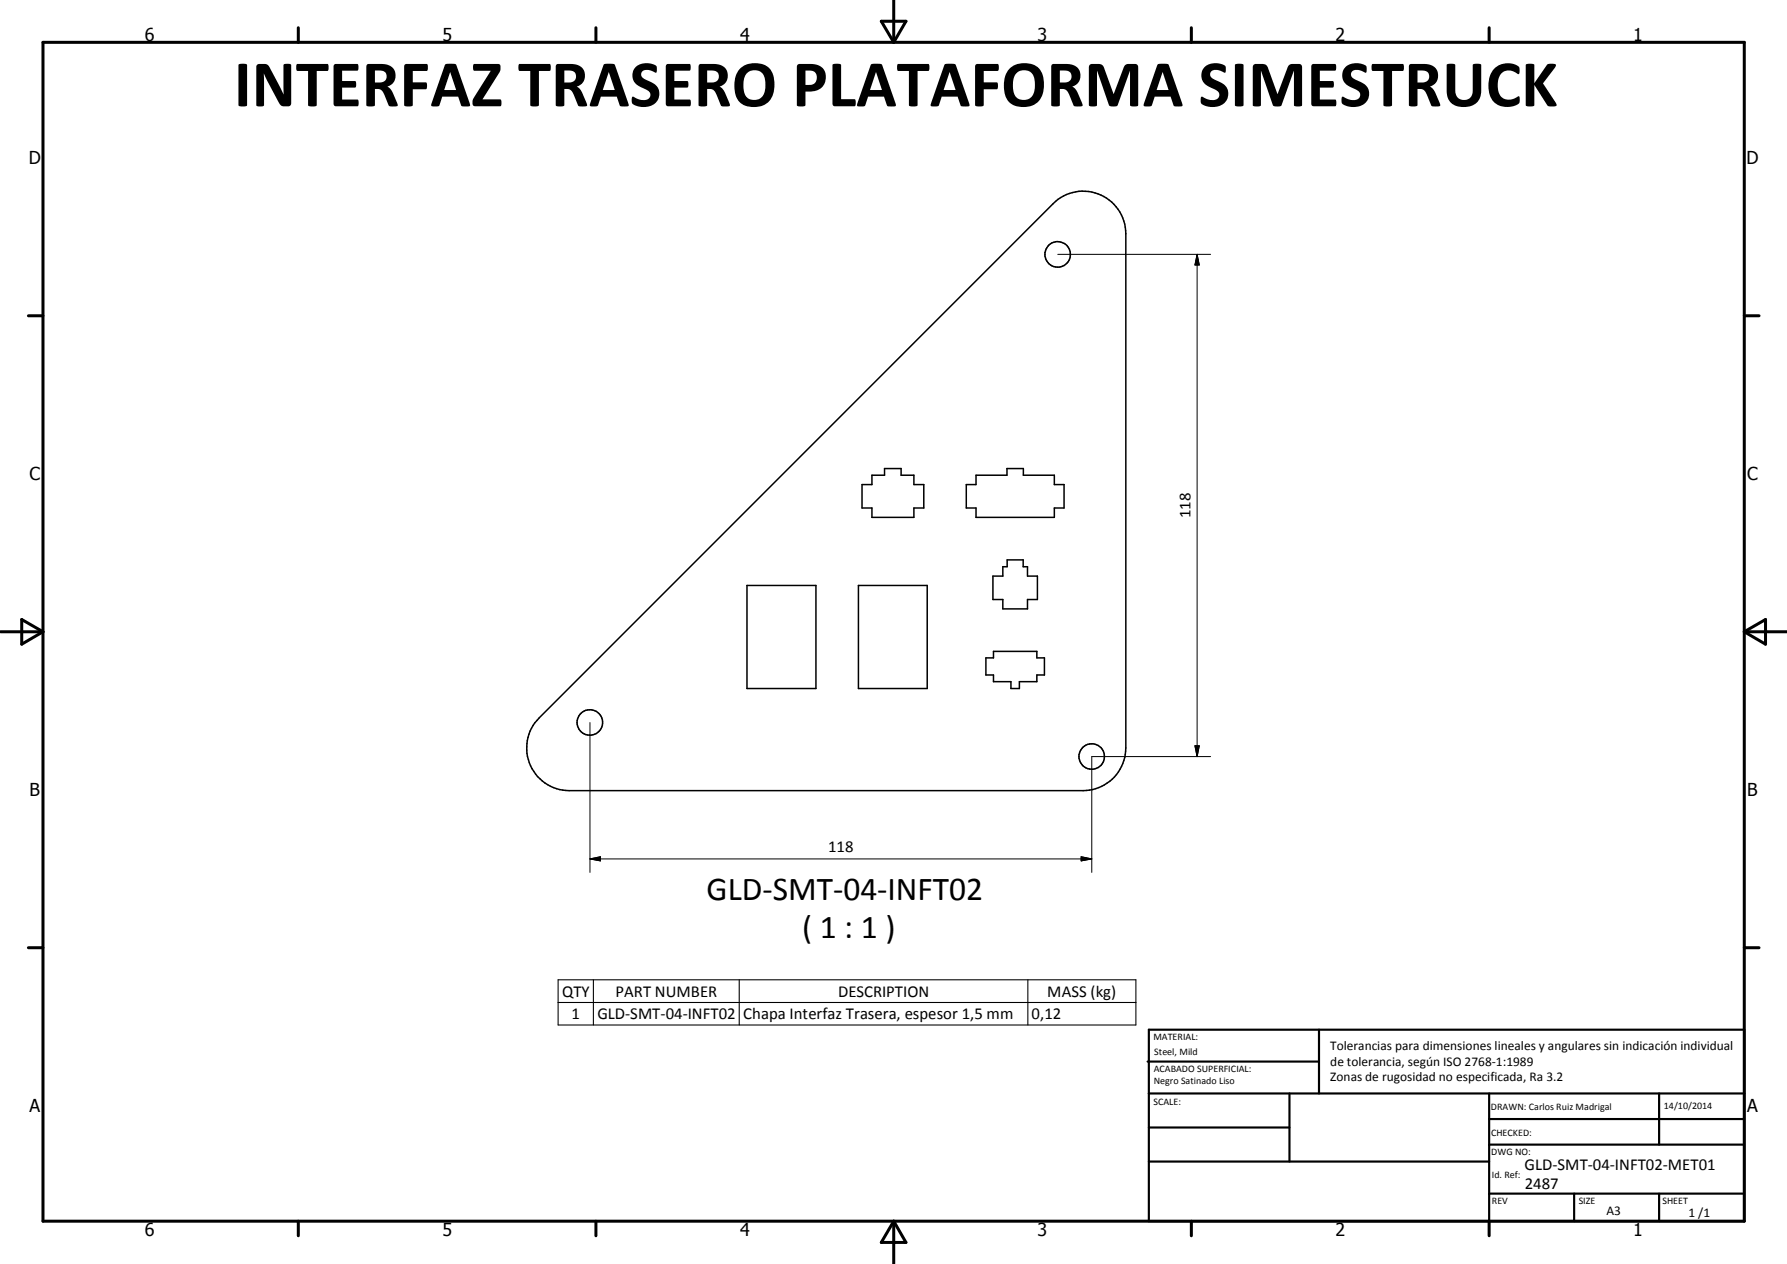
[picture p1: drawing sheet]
<svg xmlns="http://www.w3.org/2000/svg" width="420mm" height="297mm" viewBox="0 0 420 297" stroke-linecap="round" stroke-linejoin="round" font-family="sans-serif">
<defs><g id="words">
<text font-size="15.8" x="55" y="25">INTERFAZ TRASERO PLATAFORMA SIMESTRUCK</text>
<g font-size="7.9">
<text x="166.1" y="211.5">GLD-SMT-04-INFT02</text>
<text x="188.6" y="220.5">( 1 : 1 )</text>
</g>
<g font-size="4.2">
<text x="34" y="9.6">6</text>
<text x="104" y="9.6">5</text>
<text x="174" y="9.6">4</text>
<text x="244" y="9.6">3</text>
<text x="314" y="9.6">2</text>
<text x="384" y="9.6">1</text>
<text x="6.8" y="38.7">D</text>
<text x="410.6" y="38.7">D</text>
<text x="7" y="112.9">C</text>
<text x="410.8" y="112.9">C</text>
<text x="7" y="187.1">B</text>
<text x="410.8" y="187.1">B</text>
<text x="7" y="261.4">A</text>
<text x="410.8" y="261.4">A</text>
<text x="34" y="290.4">6</text>
<text x="104" y="290.4">5</text>
<text x="174" y="290.4">4</text>
<text x="244" y="290.4">3</text>
<text x="314" y="290.4">2</text>
<text x="384" y="290.4">1</text>
</g>
<g font-size="3.9">
<text x="279.9" y="121.8" transform="rotate(-90 279.9 121.8)">118</text>
<text x="194.7" y="200.3">118</text>
<text x="132.2" y="234.2">QTY</text>
<text x="134.4" y="239.5">1</text>
<text x="140.5" y="239.5">GLD-SMT-04-INFT02</text>
<text x="144.7" y="234.2">PART NUMBER</text>
<text x="174.7" y="239.6">Chapa Interfaz Trasera, espesor 1,5 mm</text>
<text x="197" y="234.2">DESCRIPTION</text>
<text x="242.6" y="239.5">0,12</text>
<text x="246.2" y="234.3">MASS (kg)</text>
<text x="358.5" y="275">GLD-SMT-04-INFT02-MET01</text>
<text x="358.5" y="279.4">2487</text>
</g>
<g font-size="3.1">
<text x="312.7" y="246.8">Tolerancias para dimensiones lineales y angulares sin indicación individual</text>
<text x="312.7" y="250.4">de tolerancia, según ISO 2768-1:1989</text>
<text x="312.7" y="254">Zonas de rugosidad no especificada, Ra 3.2</text>
<text x="377.7" y="285.6">A3</text>
<text x="397" y="285.9">1 /1</text>
</g>
<g font-size="2.4">
<text x="271.2" y="244.4">MATERIAL:</text>
<text x="271.3" y="252">ACABADO SUPERFICIAL:</text>
<text x="271.4" y="247.9">Steel, Mild</text>
<text x="271.3" y="254.6">Negro Satinado Liso</text>
<text x="271.2" y="259.7">SCALE:</text>
<text x="350.6" y="260.8">DRAWN: Carlos Ruiz Madrigal</text>
<text x="391.2" y="260.6">14/10/2014</text>
<text x="350.6" y="267">CHECKED:</text>
<text x="350.6" y="271.4">DWG NO:</text>
<text x="350.8" y="276.9">Id. Ref:</text>
<text x="350.8" y="282.8">REV</text>
<text x="371.2" y="282.9">SIZE</text>
<text x="390.9" y="282.9">SHEET</text>
</g>
</g></defs>
<g fill="none" stroke="#000" stroke-width=".35">
<path d="M202.7 113.9h2.3v-2.2h3v-1.6h3.9v1.6h3v2.2h2.3v5.5h-2.3v2.2h-9.9v-2.2h-2.3zM227.2 113.9h2.3v-2.2h7.3v-1.6h3.8v1.6h7.3v2.2h2.3v5.5h-2.3v2.2h-18.4v-2.2h-2.3zM175.6 137.6h16.2v24.2h-16.2zM201.8 137.6h16.2v24.2h-16.2zM236.8 131.6h3.8v1.6h1v2.2h2.3v5.5h-2.3v2.2h-5.8v-2.2h-2.3v-5.5h2.3v-2.2h1zM231.8 154.6h1.8v-1.5h10.2v1.5h1.8v4h-1.8v1.6h-4.1v1.6h-2v-1.6h-4.1v-1.6h-1.8zM126.8 168.7l120.8-120.8a10 10 0 0 1 10.9-2.2 10 10 0 0 1 6.2 9.2v120.9a10 10 0 0 1-10 10h-120.9a10 10 0 0 1-9.2-6.2 10 10 0 0 1 2.2-10.9z"/>
<circle cx="248.7" cy="59.8" r="3"/>
<circle cx="138.7" cy="169.8" r="3"/>
<circle cx="256.7" cy="177.8" r="3"/>
</g>
<g fill="none" stroke="#000" stroke-width=".71">
<path d="M10.1 9.9h400v277.1h-400zM70.1 6.5v3.4M140.1 6.5v3.4M207.2 5h5.8l-2.9 4.9zM210.1 0v9.9M280.1 6.5v3.4M350.1 6.5v3.4M6.7 74.2h3.4M410.1 74.2h3.5M.1 148.5h10M5.1 145.6l5 2.9-5 2.9zM410.1 148.5h10"/>
<path d="M410.1 148.5l5-2.9v5.8zM6.7 222.7h3.4M410.1 222.7h3.5M70.1 287v3.4M140.1 287v3.4M210.1 287v10M210.1 287l2.9 5h-5.8zM280.1 287v3.4M350.1 287v3.4"/>
</g>
<g fill="none" stroke="#000" stroke-width=".51">
<path d="M269.8 249.5h40.3M270.1 242h140v45h-140zM270.1 257h140M303.2 257v16M310.1 242v15M350.1 257v30M390.1 257v12M270.1 265h33.1M270.1 273h80M350.1 269h60M350.1 263h60M350.1 280.5h60"/>
<path d="M370.1 280.5v6.5M390.1 280.5v6.5"/>
</g>
<path d="M131.2 230.3h135.9v10.6h-135.9zM131.2 235.6h135.9M139.5 230.3v10.6M173.8 230.3v10.6M241.7 230.3v10.6" fill="none" stroke="#000" stroke-width=".25"/>
<path d="M248.7 59.8h35.9M281.5 59.8l.5 2.5h-1zM281.5 59.8v118M138.7 169.8v35.2M281 175.3h1l-.5 2.5zM284.6 177.8h-27.9v27.2M138.7 201.8l2.5-.5v1zM138.7 201.8h118M254.2 201.3l2.5 .5-2.5 .5z" fill="none" stroke="#000" stroke-width=".24"/>
<path d="M281.5 59.8l.5 2.5h-1zM281 175.3h1l-.5 2.5zM138.7 201.8l2.5-.5v1zM254.2 201.3l2.5 .5-2.5 .5z" fill="#000"/>
<use href="#words"/>
</svg>
